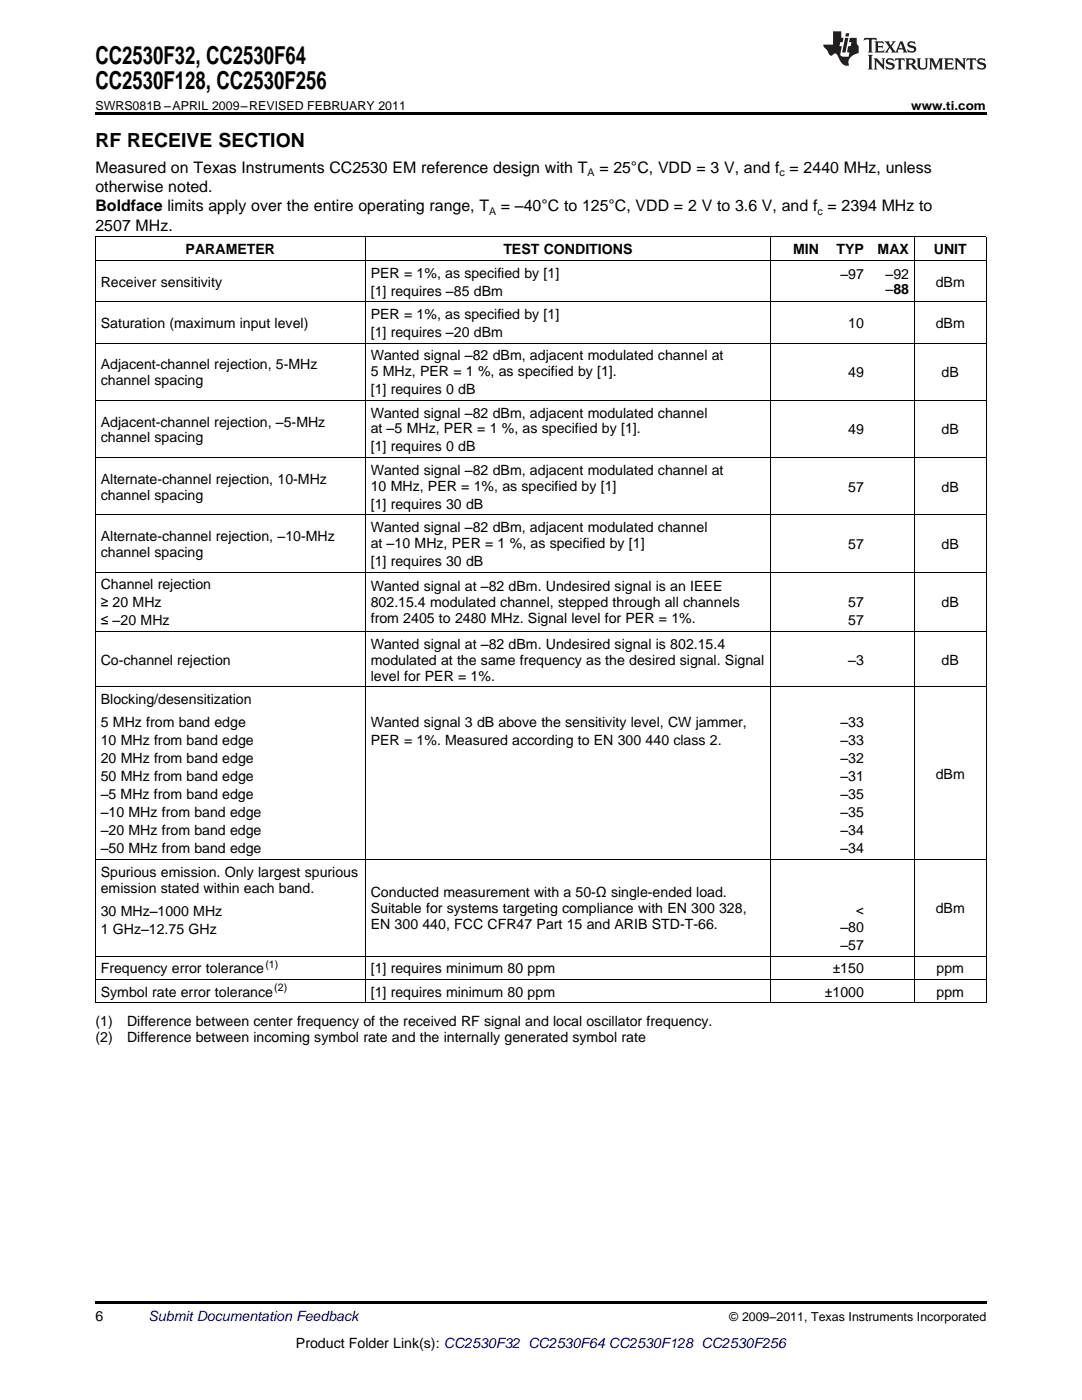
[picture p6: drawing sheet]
<svg xmlns="http://www.w3.org/2000/svg" width="216mm" height="279mm" viewBox="0 0 216 279" stroke-linecap="round" stroke-linejoin="round" font-family="sans-serif">
<defs><g id="words">
<g font-size="4.9">
<text x="19" y="12.8">CC2530F32, CC2530F64</text>
<text x="19" y="17.8">CC2530F128, CC2530F256</text>
</g>
<text font-size="3.9" x="19" y="29.3">RF RECEIVE SECTION</text>
<g font-size="3.2">
<text x="19" y="34.4">Measured on Texas Instruments CC2530 EM reference design with T</text>
<text x="119.6" y="34.4">= 25°C, VDD = 3 V, and f = 2440 MHz, unless</text>
<text x="19" y="38.3">otherwise noted.</text>
<text x="19" y="42.2">Boldface limits apply over the entire operating range, T</text>
<text x="19" y="46.1">2507 MHz.</text>
<text x="99.9" y="42.2">= –40°C to 125°C, VDD = 2 V to 3.6 V, and f = 2394 MHz to</text>
</g>
<g font-size="2.8">
<text x="37" y="50.7">PARAMETER</text>
<text x="100.4" y="50.7">TEST CONDITIONS</text>
<text x="158.3" y="50.7">MIN</text>
<text x="166.9" y="50.7">TYP</text>
<text x="175.1" y="50.7">MAX</text>
<text x="186.3" y="50.7">UNIT</text>
<text x="20.1" y="57.2">Receiver sensitivity</text>
<text x="74" y="55.4">PER = 1%, as specified by [1]</text>
<text x="74" y="59">[1] requires –85 dBm</text>
<text x="167.7" y="55.6">–97</text>
<text x="176.7" y="55.6">–92</text>
<text x="176.7" y="58.8">–88</text>
<text x="186.7" y="57.2">dBm</text>
<text x="20.1" y="65.4">Saturation (maximum input level)</text>
<text x="74" y="63.6">PER = 1%, as specified by [1]</text>
<text x="169.3" y="65.4">10</text>
<text x="186.7" y="65.4">dBm</text>
<text x="74" y="67.2">[1] requires –20 dBm</text>
<text x="74" y="71.9">Wanted signal –82 dBm, adjacent modulated channel at</text>
<text x="20.1" y="73.7">Adjacent-channel rejection, 5-MHz</text>
<text x="20.1" y="76.9">channel spacing</text>
<text x="74" y="75.1">5 MHz, PER = 1 %, as specified by [1].</text>
<text x="169.3" y="75.3">49</text>
<text x="187.9" y="75.3">dB</text>
<text x="74" y="78.7">[1] requires 0 dB</text>
<text x="74" y="83.3">Wanted signal –82 dBm, adjacent modulated channel</text>
<text x="20.1" y="85.1">Adjacent-channel rejection, –5-MHz</text>
<text x="20.1" y="88.3">channel spacing</text>
<text x="74" y="86.5">at –5 MHz, PER = 1 %, as specified by [1].</text>
<text x="169.3" y="86.7">49</text>
<text x="187.9" y="86.7">dB</text>
<text x="74" y="90.1">[1] requires 0 dB</text>
<text x="74" y="94.8">Wanted signal –82 dBm, adjacent modulated channel at</text>
<text x="20.1" y="96.6">Alternate-channel rejection, 10-MHz</text>
<text x="20.1" y="99.7">channel spacing</text>
<text x="74" y="97.9">10 MHz, PER = 1%, as specified by [1]</text>
<text x="74" y="101.5">[1] requires 30 dB</text>
<text x="169.3" y="98.1">57</text>
<text x="187.9" y="98.1">dB</text>
<text x="20.1" y="108">Alternate-channel rejection, –10-MHz</text>
<text x="74" y="106.2">Wanted signal –82 dBm, adjacent modulated channel</text>
<text x="20.1" y="111.2">channel spacing</text>
<text x="74" y="109.4">at –10 MHz, PER = 1 %, as specified by [1]</text>
<text x="74" y="113">[1] requires 30 dB</text>
<text x="169.3" y="109.6">57</text>
<text x="187.9" y="109.6">dB</text>
<text x="20.1" y="117.6">Channel rejection</text>
<text x="74" y="118">Wanted signal at –82 dBm. Undesired signal is an IEEE</text>
<text x="20.1" y="121.2">≥ 20 MHz</text>
<text x="20.1" y="124.8">≤ –20 MHz</text>
<text x="74" y="121.2">802.15.4 modulated channel, stepped through all channels</text>
<text x="74" y="124.4">from 2405 to 2480 MHz. Signal level for PER = 1%.</text>
<text x="169.3" y="121.2">57</text>
<text x="169.3" y="124.8">57</text>
<text x="187.9" y="121.2">dB</text>
<text x="74" y="129.5">Wanted signal at –82 dBm. Undesired signal is 802.15.4</text>
<text x="20.1" y="132.6">Co-channel rejection</text>
<text x="74" y="132.6">modulated at the same frequency as the desired signal. Signal</text>
<text x="74" y="135.8">level for PER = 1%.</text>
<text x="169.3" y="132.6">–3</text>
<text x="187.9" y="132.6">dB</text>
<text x="20.1" y="140.5">Blocking/desensitization</text>
<text x="20.1" y="145.1">5 MHz from band edge</text>
<text x="20.1" y="148.7">10 MHz from band edge</text>
<text x="74" y="145.1">Wanted signal 3 dB above the sensitivity level, CW jammer,</text>
<text x="74" y="148.7">PER = 1%. Measured according to EN 300</text>
<text x="128.8" y="148.7">440 class 2.</text>
<text x="167.7" y="145.1">–33</text>
<text x="167.7" y="148.7">–33</text>
<text x="20.1" y="152.3">20 MHz from band edge</text>
<text x="20.1" y="155.9">50 MHz from band edge</text>
<text x="167.7" y="152.3">–32</text>
<text x="167.7" y="155.9">–31</text>
<text x="186.7" y="155.4">dBm</text>
<text x="20.1" y="159.5">–5 MHz from band edge</text>
<text x="167.7" y="159.5">–35</text>
<text x="20.1" y="163.1">–10 MHz from band edge</text>
<text x="20.1" y="166.7">–20 MHz from band edge</text>
<text x="167.7" y="163.1">–35</text>
<text x="167.7" y="166.7">–34</text>
<text x="20.1" y="170.3">–50 MHz from band edge</text>
<text x="167.7" y="170.3">–34</text>
<text x="20.1" y="175">Spurious emission. Only largest spurious</text>
<text x="20.1" y="178.2">emission stated within each band.</text>
<text x="74" y="179.1">Conducted measurement with a 50-Ω single-ended load.</text>
<text x="20.1" y="182.8">30 MHz–1000 MHz</text>
<text x="74" y="182.3">Suitable for systems targeting compliance with EN 300</text>
<text x="74" y="185.5">EN 300</text>
<text x="84.3" y="185.5">440, FCC CFR47 Part 15 and ARIB STD-T-66.</text>
<text x="143.5" y="182.3">328,</text>
<text x="167.7" y="186">–80</text>
<text x="170.7" y="182.8">&lt;</text>
<text x="186.7" y="182.3">dBm</text>
<text x="20.1" y="186.4">1 GHz–12.75 GHz</text>
<text x="167.7" y="189.6">–57</text>
<text x="20.1" y="194.2">Frequency error tolerance</text>
<text x="74" y="194.2">[1] requires minimum 80 ppm</text>
<text x="166.2" y="194.2">±150</text>
<text x="186.9" y="194.2">ppm</text>
<text x="20.1" y="198.9">Symbol rate error tolerance</text>
<text x="74" y="198.9">[1] requires minimum 80 ppm</text>
<text x="164.6" y="198.9">±1000</text>
<text x="186.9" y="198.9">ppm</text>
<text x="19" y="204.8">(1)</text>
<text x="19" y="207.9">(2)</text>
<text x="25.4" y="204.8">Difference between center frequency of the received RF signal and local oscillator frequency.</text>
<text x="25.4" y="207.9">Difference between incoming symbol rate and the internally generated symbol rate</text>
<text x="19" y="263.6">6</text>
<text x="59.1" y="269">Product Folder Link(s): CC2530F32 CC2530F64 CC2530F128 CC2530F256</text>
</g>
<text font-size="2.8" fill="#0000c8" x="29.6" y="263.6">Submit Documentation Feedback</text>
<g font-size="2.5">
<text x="19" y="21.9">SWRS081B –APRIL 2009–REVISED FEBRUARY 2011</text>
<text x="181.8" y="21.9">www.ti.com</text>
<text x="145.5" y="263.6">© 2009–2011, Texas Instruments Incorporated</text>
</g>
<g font-size="2.1">
<text x="117.2" y="35.1">A</text>
<text x="155.5" y="35.1">c</text>
<text x="97.6" y="42.8">A</text>
<text x="163.1" y="42.8">c</text>
<text x="52.9" y="193.1">(1)</text>
<text x="54.7" y="197.8">(2)</text>
</g>
</g></defs>
<g fill="#231f20">
<path d="M172.5 7.6l-.1 .5 .4-.2h.6v.1v2.1l-.2 .4h.9l-.2-.4v-2.1l.1-.1h.5l.5 .2-.2-.5zM174.5 8.3l.2 .3v1.5l-.2 .4h1.8l.2-.6a1.04 1.04 0 0 1-1.3 .2v-.7h.6l.3 .2v-.6l-.3 .2h-.6v-.6l.8-.1 .4 .3-.2-.5zM176.5 8.3l.9 1.1-.9 1.1h.8l-.2-.2 .4-.7 .5 .7-.2 .2h1.5l-.2-.2 .2-.4h.9l.1 .4-.2 .2h1l-.3-.3-.7-1.9h-.5l-.9 2-.8-1 .9-1h-.8l.1 .3-.4 .5-.3-.6 .1-.2zM179.7 8.6l.4 1h-.7zM181.3 8.4a.63 .63 0 0 0-.2 .7 .63 .63 0 0 0 .6 .4l.6 .2 .1 .2a.75 .75 0 0 1-.7 .4 .75 .75 0 0 1-.6-.5l.1 .7 .1-.1a1.11 1.11 0 0 0 1.5-.6 1.13 1.13 0 0 0-1.2-.8l-.1-.4a1.04 1.04 0 0 1 1.2 .2l-.2-.5-.2 .1-.4-.2zM173.2 10.9l.2 .4v2.2l-.2 .4h1l-.3-.4v-2.2l.3-.4zM174.3 11.6l.3 .4v1.5l-.3 .4h.8l-.2-.4v-1.3l1.5 1.7v-1.9l.2-.4h-.7l.2 .4v.9l-1.1-1.3zM177 11.8a.62 .62 0 0 0-.2 .7 .62 .62 0 0 0 .6 .4l.6 .1 .1 .3a.76 .76 0 0 1-.7 .3 .76 .76 0 0 1-.7-.4l.2 .7 .1-.1a1.11 1.11 0 0 0 1.5-.6 1.13 1.13 0 0 0-1.2-.8l-.1-.4a1.04 1.04 0 0 1 1.2 .2l-.2-.6-.2 .1-.5-.1zM178.7 11.6l-.2 .6a.61 .61 0 0 1 .8-.3v1.6l-.2 .4h.9l-.2-.4v-1.6a.63 .63 0 0 1 .7 .3l-.1-.6zM180.6 11.6l.3 .4v1.5l-.3 .4h1l-.2-.2-.1-.8 .6 .2a.76 .76 0 0 0 1.2 .7l-1-1a.58 .58 0 0 0 .6-.5 .58 .58 0 0 0-.5-.6zM181.4 11.9h.1a.45 .45 0 0 1 .5 .1 .45 .45 0 0 1 .1 .5l-.8 .2zM182.9 11.6l.2 .2a2.17 2.17 0 0 0 .3 1.9 .99 .99 0 0 0 1.6-.6v-1.1l.2-.4h-.7l.2 .2a1.92 1.92 0 0 1-.2 1.8 .6 .6 0 0 1-.9-.5v-1.1l.2-.4zM185.4 11.6l.2 .4v1.5l-.2 .4h.7l-.2-.4v-1.4l.8 1.8 .8-1.8v1.4l-.2 .4h.9l-.2-.4v-1.5l.2-.4h-.8l-.6 1.5-.6-1.5zM188.4 11.6l.2 .4v1.5l-.2 .4h1.8l.1-.6a1.04 1.04 0 0 1-1.2 .1v-.6h.5l.4 .2v-.6l-.4 .2h-.5v-.7h.8l.3 .3-.1-.6zM190.5 11.6l.2 .4v1.5l-.2 .4h.7l-.2-.4v-1.3l1.5 1.7v-1.9l.2-.4h-.7l.2 .4v.9l-1.1-1.3zM192.9 11.6l-.1 .6a.61 .61 0 0 1 .7-.3l.1 1.6-.3 .4h1l-.3-.4 .1-1.6a.63 .63 0 0 1 .7 .3l-.1-.6zM195.2 11.8a.62 .62 0 0 0-.2 .7 .62 .62 0 0 0 .6 .4l.6 .1 .1 .3a.76 .76 0 0 1-.7 .3 .76 .76 0 0 1-.6-.4l.1 .7 .1-.1a1.11 1.11 0 0 0 1.6-.6 1.13 1.13 0 0 0-1.3-.8l-.1-.4a1.04 1.04 0 0 1 1.2 .2l-.1-.6-.2 .1-.5-.1z"/>
<path d="M166.2 6.3v2.6h-1.9v.4l.8 .9a.91 .91 0 0 0 1 .8 .56 .56 0 0 1 .5-.3 .56 .56 0 0 1 .5 .3l.4 .8a1.53 1.53 0 0 0 1.9 1.2 1.54 1.54 0 0 1 1-2.1l.9-.3v-1.4a1.52 1.52 0 0 1-.4-1.6h-1.3l-.2 .8h.5l-.2 .8h-.5l-.1 1v.2l.4 .1-.2 .8a1.93 1.93 0 0 1-1.6-.3l.3-1.8h-.5l.2-.8h.4l.2-.8h-.4v-1.3zM168.6 7.6l-.6 2.9h.7l.6-2.9zM168.8 6.6l-.1 .7h.6l.2-.7z"/>
</g>
<path d="M19 22.5h177.8v.5h-177.8zM19 259.7h177.8v.5h-177.8z" fill="#000"/>
<g fill="none" stroke="#000" stroke-width=".2">
<path d="M19 51.9h177.8M19 47.3h177.8M19.1 47.3v152.9M72.9 47.3v152.9M153.7 47.3v152.9M182.4 47.3v152.9M196.8 47.3v152.9M19 79.9h177.8M19 68.5h177.8M19 60.2h177.8M19 91.3h177.8M19 114.2h177.8"/>
<path d="M19 102.7h177.8M19 137h177.8M19 126h177.8M19 171.5h177.8M19 195.5h177.8M19 190.8h177.8M19 200.1h177.8"/>
</g>
<use href="#words"/>
</svg>
